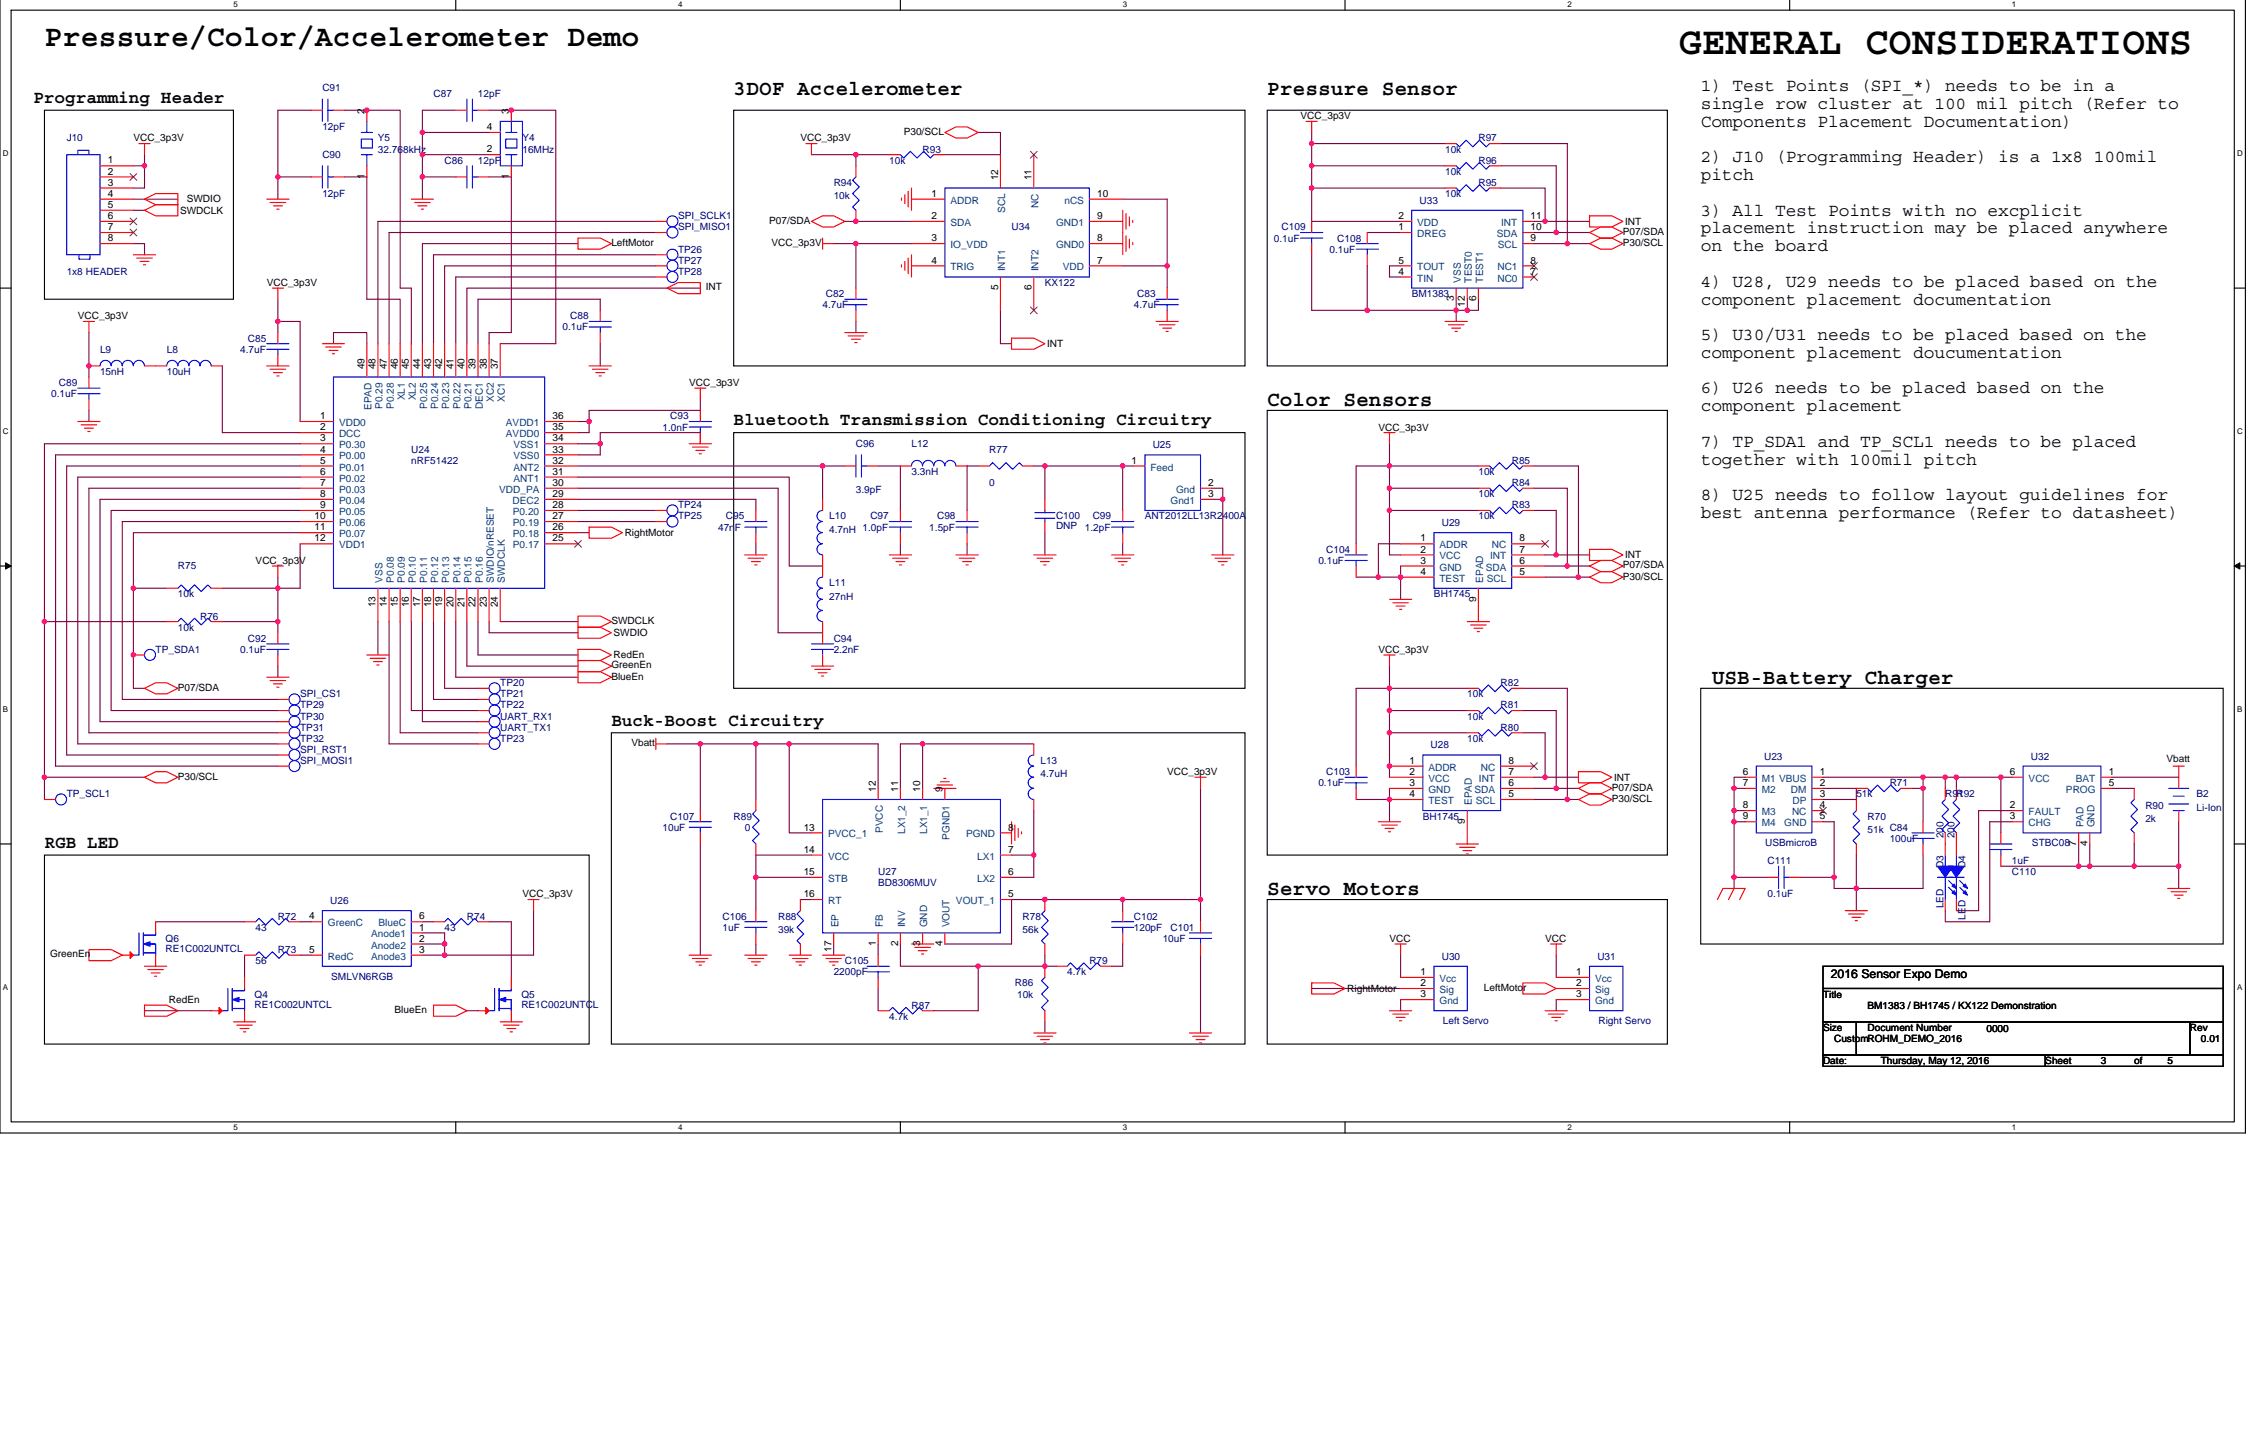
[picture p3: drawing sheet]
<svg xmlns="http://www.w3.org/2000/svg" width="386mm" height="246mm" viewBox="0 0 386 246" stroke-linecap="round" stroke-linejoin="round" font-family="sans-serif">
<defs><g id="words">
<text font-size="6.7" x="287.7" y="9.2">GENERAL CONSIDERATIONS</text>
<text font-size="5.1" x="7.6" y="8">Pressure/Color/Accelerometer Demo</text>
<g font-size="3.6">
<text x="125.7" y="16.2">3DOF Accelerometer</text>
<text x="217.2" y="16.2">Pressure Sensor</text>
<text x="217.2" y="69.5">Color Sensors</text>
<text x="293.4" y="117.2">USB-Battery Charger</text>
<text x="217.2" y="153.4">Servo Motors</text>
</g>
<g font-size="3">
<text x="5.7" y="17.6">Programming Header</text>
<text x="291.5" y="15.6">1) Test Points (SPI_*) needs to be in a</text>
<text x="291.5" y="18.7">single row cluster at 100 mil pitch (Refer to</text>
<text x="291.5" y="21.7">Components Placement Documentation)</text>
<text x="291.5" y="27.8">2) J10 (Programming Header) is a 1x8 100mil</text>
<text x="291.5" y="30.8">pitch</text>
<text x="291.5" y="36.9">3) All Test Points with no excplicit</text>
<text x="291.5" y="40">placement instruction may be placed anywhere</text>
<text x="291.5" y="43">on the board</text>
<text x="291.5" y="49.1">4) U28, U29 needs to be placed based on the</text>
<text x="291.5" y="52.2">component placement documentation</text>
<text x="291.5" y="58.3">5) U30/U31 needs to be placed based on the</text>
<text x="291.5" y="61.3">component placement doucumentation</text>
<text x="291.5" y="67.4">6) U26 needs to be placed based on the</text>
<text x="291.5" y="70.5">component placement</text>
<text x="125.7" y="72.9">Bluetooth Transmission Conditioning Circuitry</text>
<text x="291.5" y="76.6">7) TP_SDA1 and TP_SCL1 needs to be placed</text>
<text x="291.5" y="79.6">together with 100mil pitch</text>
<text x="291.5" y="85.7">8) U25 needs to follow layout guidelines for</text>
<text x="291.5" y="88.8">best antenna performance (Refer to datasheet)</text>
<text x="104.8" y="124.3">Buck-Boost Circuitry</text>
<text x="7.6" y="145.3">RGB LED</text>
</g>
<text font-size="2.1" x="313.8" y="167.6">2016 Sensor Expo Demo</text>
<g font-size="1.7" fill="#000080">
<text x="55.2" y="15.7">C91</text>
<text x="74.3" y="16.6">C87</text>
<text x="81.9" y="16.6">12pF</text>
<text x="55.2" y="22.3">12pF</text>
<text x="11.4" y="24.2">J10</text>
<text x="55.2" y="27.1">C90</text>
<text x="64.8" y="24.2">Y5</text>
<text x="64.8" y="26.1">32.768kHz</text>
<text x="76.2" y="28.1">C86</text>
<text x="81.9" y="28.1">12pF</text>
<text x="89.5" y="24.2">Y4</text>
<text x="89.5" y="26.1">16MHz</text>
<text x="152.4" y="28.1">10k</text>
<text x="158.1" y="26.1">R93</text>
<text x="247.6" y="30">10k</text>
<text x="247.6" y="26.1">10k</text>
<text x="253.4" y="28.1">R96</text>
<text x="253.4" y="24.2">R97</text>
<text x="55.2" y="33.8">12pF</text>
<text x="142.9" y="31.9">R94</text>
<text x="142.9" y="34.2">10k</text>
<text x="243.3" y="34.9">U33</text>
<text x="247.6" y="33.8">10k</text>
<text x="253.4" y="31.9">R95</text>
<text x="116.2" y="37.6">SPI_SCLK1</text>
<text x="116.2" y="39.5">SPI_MISO1</text>
<text x="173.4" y="39.5">U34</text>
<text x="218.3" y="41.4">0.1uF</text>
<text x="219.6" y="39.5">C109</text>
<text x="229.2" y="41.4">C108</text>
<text x="11.4" y="47.1">1x8 HEADER</text>
<text x="116.2" y="45.2">TP27</text>
<text x="116.2" y="43.3">TP26</text>
<text x="116.2" y="47.1">TP28</text>
<text x="227.8" y="43.3">0.1uF</text>
<text x="141" y="52.8">4.7uF</text>
<text x="141.5" y="50.9">C82</text>
<text x="179.1" y="49">KX122</text>
<text x="194.3" y="52.8">4.7uF</text>
<text x="194.9" y="50.9">C83</text>
<text x="241.9" y="50.9">BM1383</text>
<text x="42.5" y="58.5">C85</text>
<text x="96.4" y="56.6">0.1uF</text>
<text x="97.7" y="54.7">C88</text>
<text x="17.1" y="60.4">L9</text>
<text x="17.1" y="64.2">15nH</text>
<text x="28.6" y="60.4">L8</text>
<text x="28.6" y="64.2">10uH</text>
<text x="41.1" y="60.4">4.7uF</text>
<text x="8.8" y="68.1">0.1uF</text>
<text x="10.1" y="66.2">C89</text>
<text x="114.9" y="71.9">C93</text>
<text x="70.5" y="77.6">U24</text>
<text x="113.5" y="73.8">1.0nF</text>
<text x="146.7" y="76.6">C96</text>
<text x="156.2" y="76.6">L12</text>
<text x="169.5" y="77.6">R77</text>
<text x="197.5" y="76.8">U25</text>
<text x="70.5" y="79.5">nRF51422</text>
<text x="156.2" y="81.4">3.3nH</text>
<text x="169.5" y="83.3">0</text>
<text x="253.4" y="81.4">10k</text>
<text x="259.1" y="79.5">R85</text>
<text x="259.1" y="83.3">R84</text>
<text x="116.2" y="89">TP25</text>
<text x="116.2" y="87.1">TP24</text>
<text x="124.4" y="89">C95</text>
<text x="142.1" y="89">L10</text>
<text x="146.7" y="84.4">3.9pF</text>
<text x="149.2" y="89">C97</text>
<text x="160.6" y="89">C98</text>
<text x="181" y="89">C100</text>
<text x="187.3" y="89">C99</text>
<text x="196.2" y="89">ANT2012LL13R2400A</text>
<text x="253.4" y="89">10k</text>
<text x="253.4" y="85.2">10k</text>
<text x="259.1" y="87.1">R83</text>
<text x="123.1" y="90.9">47nF</text>
<text x="142.1" y="91.3">4.7nH 1.0pF</text>
<text x="159.3" y="90.9">1.5pF</text>
<text x="181" y="90.7">DNP</text>
<text x="185.9" y="90.9">1.2pF</text>
<text x="227.3" y="94.7">C104</text>
<text x="247.1" y="90.2">U29</text>
<text x="30.5" y="97.6">R75</text>
<text x="142.1" y="100.4">L11</text>
<text x="225.9" y="96.6">0.1uF</text>
<text x="30.5" y="102.3">10k</text>
<text x="34.3" y="106.2">R76</text>
<text x="142.1" y="102.7">27nH</text>
<text x="245.7" y="102.3">BH1745</text>
<text x="26.7" y="111.9">TP_SDA1</text>
<text x="30.5" y="108.1">10k</text>
<text x="41.1" y="111.9">0.1uF</text>
<text x="42.5" y="110">C92</text>
<text x="142.9" y="110">C94</text>
<text x="142.9" y="111.9">2.2nF</text>
<text x="51.4" y="119.5">SPI_CS1</text>
<text x="85.7" y="117.6">TP20</text>
<text x="85.7" y="119.5">TP21</text>
<text x="251.5" y="119.5">10k</text>
<text x="257.2" y="117.6">R82</text>
<text x="51.4" y="121.4">TP29</text>
<text x="51.4" y="125.2">TP31</text>
<text x="51.4" y="123.3">TP30</text>
<text x="85.7" y="125.2">UART_TX1</text>
<text x="85.7" y="121.4">TP22</text>
<text x="85.7" y="123.3">UART_RX1</text>
<text x="251.5" y="123.3">10k</text>
<text x="257.2" y="121.4">R81</text>
<text x="257.2" y="125.2">R80</text>
<text x="51.4" y="130.9">SPI_MOSI1</text>
<text x="51.4" y="129">SPI_RST1</text>
<text x="51.4" y="127.1">TP32</text>
<text x="85.7" y="127.1">TP23</text>
<text x="178.3" y="130.9">L13</text>
<text x="245.2" y="128.3">U28</text>
<text x="251.5" y="127.1">10k</text>
<text x="302.3" y="130.2">U23</text>
<text x="348" y="130.2">U32</text>
<text x="11.4" y="136.6">TP_SCL1</text>
<text x="178.3" y="133.2">4.7uH</text>
<text x="225.9" y="134.7">0.1uF</text>
<text x="227.3" y="132.8">C103</text>
<text x="318.1" y="136.6">51k</text>
<text x="323.8" y="134.7">R71</text>
<text x="333.4" y="136.6">R91</text>
<text x="335.3" y="136.6">R92</text>
<text x="376.4" y="136.6">B2</text>
<text x="113.5" y="142.4">10uF</text>
<text x="114.9" y="140.4">C107</text>
<text x="125.7" y="140.4">R89</text>
<text x="127.6" y="142.4">0</text>
<text x="243.8" y="140.4">BH1745</text>
<text x="320" y="140.4">R70</text>
<text x="320" y="142.7">51k C84</text>
<text x="333.1" y="143.7" transform="rotate(-90 333.1 143.7)">200</text>
<text x="335" y="143.7" transform="rotate(-90 335 143.7)">200</text>
<text x="367.7" y="138.5">R90</text>
<text x="367.7" y="140.8">2k</text>
<text x="376.4" y="138.9">Li-Ion</text>
<text x="150.5" y="150">U27</text>
<text x="302.5" y="145">USBmicroB</text>
<text x="302.9" y="148.1">C111</text>
<text x="323.8" y="144.3">100uF</text>
<text x="333.1" y="148.8" transform="rotate(-90 333.1 148.8)">D3</text>
<text x="336.9" y="148.8" transform="rotate(-90 336.9 148.8)">D4</text>
<text x="344.8" y="150">C110</text>
<text x="344.8" y="148.1">1uF</text>
<text x="348.2" y="145">STBC08</text>
<text x="56.6" y="154.9">U26</text>
<text x="150.5" y="151.9">BD8306MUV</text>
<text x="302.9" y="153.8">0.1uF</text>
<text x="333.1" y="155.7" transform="rotate(-90 333.1 155.7)">LED</text>
<text x="28.4" y="161.4">Q6</text>
<text x="43.8" y="159.5">43</text>
<text x="47.6" y="157.6">R72</text>
<text x="76.2" y="159.5">43</text>
<text x="80" y="157.6">R74</text>
<text x="123.8" y="157.6">C106</text>
<text x="123.8" y="159.5">1uF</text>
<text x="133.3" y="157.6">R88</text>
<text x="133.3" y="159.9">39k</text>
<text x="175.3" y="157.6">R78</text>
<text x="175.3" y="159.9">56k</text>
<text x="194.3" y="157.6">C102</text>
<text x="194.3" y="159.5">120pF</text>
<text x="199.3" y="161.4">10uF</text>
<text x="200.6" y="159.5">C101</text>
<text x="336.9" y="157.6" transform="rotate(-90 336.9 157.6)">LED</text>
<text x="28.4" y="163.1">RE1C002UNTCL</text>
<text x="43.8" y="165.2">56</text>
<text x="47.6" y="163.3">R73</text>
<text x="56.8" y="167.9">SMLVN6RGB</text>
<text x="142.9" y="167.1">2200pF</text>
<text x="144.8" y="165.2">C105</text>
<text x="182.9" y="167.1">4.7k</text>
<text x="186.7" y="165.2">R79</text>
<text x="247.1" y="164.5">U30</text>
<text x="273.7" y="164.5">U31</text>
<text x="43.6" y="170.9">Q4</text>
<text x="43.6" y="172.6">RE1C002UNTCL</text>
<text x="89.3" y="170.9">Q5</text>
<text x="89.3" y="172.6">RE1C002UNTCL</text>
<text x="156.2" y="172.8">R87</text>
<text x="173.9" y="169">R86</text>
<text x="174.3" y="170.9">10k</text>
<text x="152.4" y="174.7">4.7k</text>
<text x="247.3" y="175.5">Left Servo</text>
<text x="273.9" y="175.5">Right Servo</text>
</g>
<g font-size="1.7">
<text x="62.5" y="19.5" transform="rotate(-90 62.5 19.5)">2</text>
<text x="83.4" y="22.3">4</text>
<text x="87.2" y="19.5" transform="rotate(-90 87.2 19.5)">3</text>
<text x="154.9" y="23.1">P30/SCL</text>
<text x="222.9" y="20.4">VCC_3p3V</text>
<text x="18.5" y="28">1</text>
<text x="18.5" y="29.9">2</text>
<text x="22.9" y="24.2">VCC_3p3V</text>
<text x="83.4" y="26.1">2</text>
<text x="137.2" y="24.2">VCC_3p3V</text>
<text x="18.5" y="31.8">3</text>
<text x="18.5" y="33.7">4</text>
<text x="18.5" y="35.6">5</text>
<text x="32" y="34.5">SWDIO</text>
<text x="62.5" y="30.7" transform="rotate(-90 62.5 30.7)">1</text>
<text x="87.2" y="30.7" transform="rotate(-90 87.2 30.7)">1</text>
<text x="159.6" y="33.7">1</text>
<text x="171" y="30.9" transform="rotate(-90 171 30.9)">12</text>
<text x="176.8" y="30.9" transform="rotate(-90 176.8 30.9)">11</text>
<text x="188" y="33.7">10</text>
<text x="18.5" y="37.5">6</text>
<text x="18.5" y="39.4">7</text>
<text x="18.5" y="41.3">8</text>
<text x="30.9" y="36.6">SWDCLK</text>
<text x="131.8" y="38.3">P07/SDA</text>
<text x="159.6" y="37.5">2</text>
<text x="159.6" y="41.3">3</text>
<text x="188" y="41.3">8</text>
<text x="188" y="37.5">9</text>
<text x="239.6" y="37.5">2</text>
<text x="239.6" y="39.4">1</text>
<text x="262.3" y="41.3">9</text>
<text x="262.3" y="37.5">11</text>
<text x="262.3" y="39.4">10</text>
<text x="278.1" y="40.2">P07/SDA</text>
<text x="278.5" y="38.5">INT</text>
<text x="104.8" y="42.2">LeftMotor</text>
<text x="132.2" y="42.2">VCC_3p3V</text>
<text x="159.6" y="45.2">4</text>
<text x="188" y="45.2">7</text>
<text x="239.6" y="47.1">4</text>
<text x="239.6" y="45.2">5</text>
<text x="262.3" y="47.1">7</text>
<text x="262.3" y="45.2">8</text>
<text x="278.1" y="42.2">P30/SCL</text>
<text x="45.7" y="49">VCC_3p3V</text>
<text x="121" y="49.8">INT</text>
<text x="171" y="49.7" transform="rotate(-90 171 49.7)">5</text>
<text x="176.8" y="49.7" transform="rotate(-90 176.8 49.7)">6</text>
<text x="249.2" y="51.7" transform="rotate(-90 249.2 51.7)">3</text>
<text x="251.1" y="52.6" transform="rotate(-90 251.1 52.6)">12</text>
<text x="253" y="51.7" transform="rotate(-90 253 51.7)">6</text>
<text x="13.3" y="54.7">VCC_3p3V</text>
<text x="179.5" y="59.5">INT</text>
<text x="62.5" y="63.3" transform="rotate(-90 62.5 63.3)">49</text>
<text x="64.4" y="63.3" transform="rotate(-90 64.4 63.3)">48</text>
<text x="66.3" y="63.3" transform="rotate(-90 66.3 63.3)">47</text>
<text x="68.2" y="63.3" transform="rotate(-90 68.2 63.3)">46</text>
<text x="70.1" y="63.3" transform="rotate(-90 70.1 63.3)">45</text>
<text x="72" y="63.3" transform="rotate(-90 72 63.3)">44</text>
<text x="73.9" y="63.3" transform="rotate(-90 73.9 63.3)">43</text>
<text x="75.8" y="63.3" transform="rotate(-90 75.8 63.3)">42</text>
<text x="77.7" y="63.3" transform="rotate(-90 77.7 63.3)">41</text>
<text x="79.6" y="63.3" transform="rotate(-90 79.6 63.3)">40</text>
<text x="81.5" y="63.3" transform="rotate(-90 81.5 63.3)">39</text>
<text x="83.4" y="63.3" transform="rotate(-90 83.4 63.3)">38</text>
<text x="85.3" y="63.3" transform="rotate(-90 85.3 63.3)">37</text>
<text x="54.9" y="71.8">1</text>
<text x="94.7" y="71.8">36</text>
<text x="118.1" y="66.2">VCC_3p3V</text>
<text x="54.9" y="73.7">2</text>
<text x="54.9" y="75.6">3</text>
<text x="54.9" y="77.5">4</text>
<text x="94.7" y="73.7">35</text>
<text x="94.7" y="77.5">33</text>
<text x="94.7" y="75.6">34</text>
<text x="236.2" y="73.8">VCC_3p3V</text>
<text x="54.9" y="79.4">5</text>
<text x="54.9" y="81.4">6</text>
<text x="54.9" y="83.3">7</text>
<text x="94.7" y="81.4">31</text>
<text x="94.7" y="79.4">32</text>
<text x="94.7" y="83.3">30</text>
<text x="193.9" y="79.4">1</text>
<text x="207.1" y="83.3">2</text>
<text x="53.9" y="89">10</text>
<text x="54.9" y="85.2">8</text>
<text x="54.9" y="87.1">9</text>
<text x="94.7" y="89">27</text>
<text x="94.7" y="87.1">28</text>
<text x="94.7" y="85.2">29</text>
<text x="207.1" y="85.2">3</text>
<text x="53.9" y="90.9">11</text>
<text x="53.9" y="92.8">12</text>
<text x="94.7" y="92.8">25</text>
<text x="94.7" y="90.9">26</text>
<text x="107.1" y="91.9">RightMotor</text>
<text x="243.5" y="92.8">1</text>
<text x="243.5" y="94.7">2</text>
<text x="260.4" y="94.7">7</text>
<text x="260.4" y="92.8">8</text>
<text x="278.5" y="95.7">INT</text>
<text x="43.8" y="96.6">VCC_3p3V</text>
<text x="243.5" y="96.6">3</text>
<text x="243.5" y="98.5">4</text>
<text x="260.4" y="98.5">5</text>
<text x="260.4" y="96.6">6</text>
<text x="278.1" y="97.4">P07/SDA</text>
<text x="278.1" y="99.3">P30/SCL</text>
<text x="64.4" y="104" transform="rotate(-90 64.4 104)">13</text>
<text x="66.3" y="104" transform="rotate(-90 66.3 104)">14</text>
<text x="68.2" y="104" transform="rotate(-90 68.2 104)">15</text>
<text x="70.1" y="104" transform="rotate(-90 70.1 104)">16</text>
<text x="72" y="104" transform="rotate(-90 72 104)">17</text>
<text x="73.9" y="104" transform="rotate(-90 73.9 104)">18</text>
<text x="75.8" y="104" transform="rotate(-90 75.8 104)">19</text>
<text x="77.7" y="104" transform="rotate(-90 77.7 104)">20</text>
<text x="79.6" y="104" transform="rotate(-90 79.6 104)">21</text>
<text x="81.5" y="104" transform="rotate(-90 81.5 104)">22</text>
<text x="83.4" y="104" transform="rotate(-90 83.4 104)">23</text>
<text x="85.3" y="104" transform="rotate(-90 85.3 104)">24</text>
<text x="104.8" y="106.9">SWDCLK</text>
<text x="253" y="103.1" transform="rotate(-90 253 103.1)">9</text>
<text x="105.2" y="112.8">RedEn</text>
<text x="105.2" y="109">SWDIO</text>
<text x="236.2" y="111.9">VCC_3p3V</text>
<text x="30.5" y="118.4">P07/SDA</text>
<text x="104.8" y="116.4">BlueEn</text>
<text x="104.8" y="114.5">GreenEn</text>
<text x="108.2" y="127.9">Vbatt</text>
<text x="241.6" y="130.9">1</text>
<text x="258.5" y="130.9">8</text>
<text x="371.3" y="130.5">Vbatt</text>
<text x="30.5" y="133.6">P30/SCL</text>
<text x="150.1" y="135.7" transform="rotate(-90 150.1 135.7)">12</text>
<text x="153.9" y="135.7" transform="rotate(-90 153.9 135.7)">11</text>
<text x="157.7" y="135.7" transform="rotate(-90 157.7 135.7)">10</text>
<text x="161.5" y="135.7" transform="rotate(-90 161.5 135.7)">9</text>
<text x="200" y="132.8">VCC_3p3V</text>
<text x="241.6" y="132.8">2</text>
<text x="241.6" y="134.7">3</text>
<text x="241.6" y="136.6">4</text>
<text x="258.5" y="136.6">5</text>
<text x="258.5" y="132.8">7</text>
<text x="258.5" y="134.7">6</text>
<text x="276.2" y="135.5">P07/SDA</text>
<text x="276.2" y="137.4">P30/SCL</text>
<text x="276.6" y="133.8">INT</text>
<text x="298.7" y="132.8">6</text>
<text x="298.7" y="134.7">7</text>
<text x="311.8" y="132.8">1</text>
<text x="311.8" y="134.7">2</text>
<text x="311.8" y="136.6">3</text>
<text x="344.4" y="132.8">6</text>
<text x="361.4" y="134.7">5</text>
<text x="361.4" y="132.8">1</text>
<text x="137.7" y="142.3">13</text>
<text x="172.8" y="142.3">8</text>
<text x="251.1" y="141.2" transform="rotate(-90 251.1 141.2)">9</text>
<text x="298.7" y="138.5">8</text>
<text x="298.7" y="140.4">9</text>
<text x="311.8" y="138.5">4</text>
<text x="311.8" y="140.4">5</text>
<text x="344.4" y="138.5">2</text>
<text x="344.4" y="140.4">3</text>
<text x="137.7" y="146.1">14</text>
<text x="137.7" y="149.9">15</text>
<text x="172.8" y="149.9">6</text>
<text x="172.8" y="146.1">7</text>
<text x="355.8" y="145" transform="rotate(-90 355.8 145)">7</text>
<text x="357.7" y="145" transform="rotate(-90 357.7 145)">4</text>
<text x="89.5" y="153.8">VCC_3p3V</text>
<text x="137.7" y="153.7">16</text>
<text x="172.8" y="153.7">5</text>
<text x="53" y="157.6">4</text>
<text x="71.8" y="157.6">6</text>
<text x="71.8" y="161.4">2</text>
<text x="71.8" y="159.5">1</text>
<text x="238.1" y="161.4">VCC</text>
<text x="264.8" y="161.4">VCC</text>
<text x="8.6" y="164.1">GreenEn</text>
<text x="53" y="163.3">5</text>
<text x="71.8" y="163.3">3</text>
<text x="142.5" y="163.1" transform="rotate(-90 142.5 163.1)">17</text>
<text x="150.1" y="162.1" transform="rotate(-90 150.1 162.1)">1</text>
<text x="153.9" y="162.1" transform="rotate(-90 153.9 162.1)">2</text>
<text x="157.7" y="162.1" transform="rotate(-90 157.7 162.1)">3</text>
<text x="161.5" y="162.1" transform="rotate(-90 161.5 162.1)">4</text>
<text x="243.5" y="167.1">1</text>
<text x="270.1" y="167.1">1</text>
<text x="29" y="171.9">RedEn</text>
<text x="67.6" y="173.6">BlueEn</text>
<text x="230.9" y="170">RightMotor</text>
<text x="243.5" y="169">2</text>
<text x="243.5" y="170.9">3</text>
<text x="254.3" y="169.8">LeftMotor</text>
<text x="270.1" y="169">2</text>
<text x="270.1" y="170.9">3</text>
<text x="312.4" y="170.9">Title</text>
<text x="320" y="172.8">BM1383 / BH1745 / KX122 Demonstration</text>
<text x="312.4" y="176.6">Size</text>
<text x="314.3" y="178.5">CustomROHM_DEMO_2016</text>
<text x="320" y="176.6">Document Number</text>
<text x="340.4" y="176.8">0000</text>
<text x="375.3" y="176.6">Rev</text>
<text x="377.2" y="178.5">0.01</text>
<text x="312.4" y="182.4">Date:</text>
<text x="322.3" y="182.4">Thursday, May 12, 2016</text>
<text x="350.5" y="182.4">Sheet</text>
<text x="360" y="182.4">3</text>
<text x="365.8" y="182.4">of</text>
<text x="371.5" y="182.4">5</text>
</g>
<g font-size="1.7" fill="#004080">
<text x="162.9" y="34.9">ADDR</text>
<text x="178" y="35.7" transform="rotate(-90 178 35.7)">NC</text>
<text x="182.4" y="34.9">nCS</text>
<text x="162.9" y="38.7">SDA</text>
<text x="172.3" y="36.5" transform="rotate(-90 172.3 36.5)">SCL</text>
<text x="181" y="38.7">GND1</text>
<text x="242.9" y="38.7">VDD</text>
<text x="242.9" y="40.6">DREG</text>
<text x="256.5" y="40.6">SDA</text>
<text x="257.3" y="38.7">INT</text>
<text x="162.9" y="42.5">IO_VDD</text>
<text x="162.9" y="46.3">TRIG</text>
<text x="172.3" y="46.5" transform="rotate(-90 172.3 46.5)">INT1</text>
<text x="178" y="46.5" transform="rotate(-90 178 46.5)">INT2</text>
<text x="181" y="42.5">GND0</text>
<text x="182.1" y="46.3">VDD</text>
<text x="242.9" y="46.3">TOUT</text>
<text x="256.6" y="46.3">NC1</text>
<text x="256.7" y="42.5">SCL</text>
<text x="242.9" y="48.2">TIN</text>
<text x="250.4" y="48.4" transform="rotate(-90 250.4 48.4)">VSS</text>
<text x="252.3" y="48.4" transform="rotate(-90 252.3 48.4)">TEST0</text>
<text x="254.2" y="48.4" transform="rotate(-90 254.2 48.4)">TEST1</text>
<text x="256.6" y="48.2">NC0</text>
<text x="63.7" y="70.2" transform="rotate(-90 63.7 70.2)">EPAD</text>
<text x="65.6" y="70" transform="rotate(-90 65.6 70)">P0.29</text>
<text x="67.5" y="70" transform="rotate(-90 67.5 70)">P0.28</text>
<text x="69.4" y="68.6" transform="rotate(-90 69.4 68.6)">XL1</text>
<text x="71.3" y="68.6" transform="rotate(-90 71.3 68.6)">XL2</text>
<text x="73.2" y="70" transform="rotate(-90 73.2 70)">P0.25</text>
<text x="75.1" y="70" transform="rotate(-90 75.1 70)">P0.24</text>
<text x="77" y="70" transform="rotate(-90 77 70)">P0.23</text>
<text x="78.9" y="70" transform="rotate(-90 78.9 70)">P0.22</text>
<text x="80.8" y="70" transform="rotate(-90 80.8 70)">P0.21</text>
<text x="82.7" y="70.2" transform="rotate(-90 82.7 70.2)">DEC1</text>
<text x="84.6" y="68.9" transform="rotate(-90 84.6 68.9)">XC2</text>
<text x="86.5" y="68.9" transform="rotate(-90 86.5 68.9)">XC1</text>
<text x="58.1" y="73">VDD0</text>
<text x="58.1" y="74.9">DCC</text>
<text x="58.1" y="76.8">P0.30</text>
<text x="86.7" y="74.9">AVDD0</text>
<text x="86.7" y="73">AVDD1</text>
<text x="88" y="76.8">VSS1</text>
<text x="58.1" y="78.7">P0.00</text>
<text x="58.1" y="80.6">P0.01</text>
<text x="58.1" y="82.5">P0.02</text>
<text x="88" y="82.5">ANT1</text>
<text x="88" y="80.6">ANT2</text>
<text x="88" y="78.7">VSS0</text>
<text x="197.2" y="80.6">Feed</text>
<text x="58.1" y="84.4">P0.03</text>
<text x="58.1" y="86.3">P0.04</text>
<text x="58.1" y="88.3">P0.05</text>
<text x="85.6" y="84.4">VDD_PA</text>
<text x="87.8" y="86.3">DEC2</text>
<text x="87.9" y="88.3">P0.20</text>
<text x="200.6" y="86.3">Gnd1</text>
<text x="201.5" y="84.4">Gnd</text>
<text x="58.1" y="90.2">P0.06</text>
<text x="58.1" y="92.1">P0.07</text>
<text x="58.1" y="94">VDD1</text>
<text x="87.9" y="94">P0.17</text>
<text x="87.9" y="92.1">P0.18</text>
<text x="87.9" y="90.2">P0.19</text>
<text x="246.7" y="94">ADDR</text>
<text x="246.7" y="95.9">VCC</text>
<text x="255.4" y="95.9">INT</text>
<text x="255.7" y="94">NC</text>
<text x="65.6" y="99.9" transform="rotate(-90 65.6 99.9)">VSS</text>
<text x="67.5" y="99.9" transform="rotate(-90 67.5 99.9)">P0.08</text>
<text x="69.4" y="99.9" transform="rotate(-90 69.4 99.9)">P0.09</text>
<text x="71.3" y="99.9" transform="rotate(-90 71.3 99.9)">P0.10</text>
<text x="73.2" y="99.9" transform="rotate(-90 73.2 99.9)">P0.11</text>
<text x="75.1" y="99.9" transform="rotate(-90 75.1 99.9)">P0.12</text>
<text x="77" y="99.9" transform="rotate(-90 77 99.9)">P0.13</text>
<text x="78.9" y="99.9" transform="rotate(-90 78.9 99.9)">P0.14</text>
<text x="80.8" y="99.9" transform="rotate(-90 80.8 99.9)">P0.15</text>
<text x="82.7" y="99.9" transform="rotate(-90 82.7 99.9)">P0.16</text>
<text x="84.6" y="99.9" transform="rotate(-90 84.6 99.9)">SWDIO/nRESET</text>
<text x="86.5" y="99.9" transform="rotate(-90 86.5 99.9)">SWDCLK</text>
<text x="246.7" y="97.8">GND</text>
<text x="246.7" y="99.7">TEST</text>
<text x="254.2" y="99.9" transform="rotate(-90 254.2 99.9)">EPAD</text>
<text x="254.6" y="97.8">SDA</text>
<text x="254.8" y="99.7">SCL</text>
<text x="244.8" y="132.1">ADDR</text>
<text x="244.8" y="134">VCC</text>
<text x="244.8" y="135.9">GND</text>
<text x="244.8" y="137.8">TEST</text>
<text x="252.3" y="138" transform="rotate(-90 252.3 138)">EPAD</text>
<text x="252.7" y="135.9">SDA</text>
<text x="252.9" y="137.8">SCL</text>
<text x="253.4" y="134">INT</text>
<text x="253.8" y="132.1">NC</text>
<text x="301.9" y="134">M1 VBUS</text>
<text x="301.9" y="135.9">M2</text>
<text x="306.9" y="135.9">DM</text>
<text x="307.2" y="137.8">DP</text>
<text x="347.7" y="134">VCC</text>
<text x="354.1" y="135.9">PROG</text>
<text x="355.7" y="134">BAT</text>
<text x="141.9" y="143.5">PVCC_1</text>
<text x="151.3" y="142.7" transform="rotate(-90 151.3 142.7)">PVCC</text>
<text x="155.1" y="142.9" transform="rotate(-90 155.1 142.9)">LX1_2</text>
<text x="158.9" y="142.9" transform="rotate(-90 158.9 142.9)">LX1_1</text>
<text x="162.7" y="143.9" transform="rotate(-90 162.7 143.9)">PGND1</text>
<text x="165.6" y="143.5">PGND</text>
<text x="301.9" y="139.7">M3</text>
<text x="301.9" y="141.6">M4</text>
<text x="305.8" y="141.6">GND</text>
<text x="307.1" y="139.7">NC</text>
<text x="347.7" y="139.7">FAULT</text>
<text x="347.7" y="141.6">CHG</text>
<text x="357" y="141.8" transform="rotate(-90 357 141.8)">PAD</text>
<text x="358.9" y="141.8" transform="rotate(-90 358.9 141.8)">GND</text>
<text x="141.9" y="147.3">VCC</text>
<text x="167.4" y="147.3">LX1</text>
<text x="141.9" y="151.1">STB</text>
<text x="141.9" y="154.9">RT</text>
<text x="163.8" y="154.9">VOUT_1</text>
<text x="167.4" y="151.1">LX2</text>
<text x="56.2" y="158.7">GreenC</text>
<text x="63.6" y="160.6">Anode1</text>
<text x="64.9" y="158.7">BlueC</text>
<text x="143.7" y="158.9" transform="rotate(-90 143.7 158.9)">EP</text>
<text x="151.3" y="158.9" transform="rotate(-90 151.3 158.9)">FB</text>
<text x="155.1" y="158.9" transform="rotate(-90 155.1 158.9)">INV</text>
<text x="158.9" y="158.9" transform="rotate(-90 158.9 158.9)">GND</text>
<text x="162.7" y="158.9" transform="rotate(-90 162.7 158.9)">VOUT</text>
<text x="56.2" y="164.5">RedC</text>
<text x="63.6" y="164.5">Anode3</text>
<text x="63.6" y="162.5">Anode2</text>
<text x="246.7" y="168.3">Vcc</text>
<text x="246.7" y="170.2">Sig</text>
<text x="246.7" y="172.1">Gnd</text>
<text x="273.4" y="168.3">Vcc</text>
<text x="273.4" y="170.2">Sig</text>
<text x="273.4" y="172.1">Gnd</text>
</g>
<g font-size="1.4">
<text x="40" y="1.3">5</text>
<text x="116.2" y="1.3">4</text>
<text x="192.4" y="1.3">3</text>
<text x="268.6" y="1.3">2</text>
<text x="344.8" y="1.3">1</text>
<text x=".5" y="26.8">D</text>
<text x="383.4" y="26.8">D</text>
<text x=".5" y="74.4">C</text>
<text x="383.4" y="74.4">C</text>
<text x=".5" y="122">B</text>
<text x="383.4" y="122">B</text>
<text x=".5" y="169.7">A</text>
<text x="383.4" y="169.7">A</text>
<text x="40" y="193.7">5</text>
<text x="116.2" y="193.7">4</text>
<text x="192.4" y="193.7">3</text>
<text x="268.6" y="193.7">2</text>
<text x="344.8" y="193.7">1</text>
</g>
</g></defs>
<path d="M0 0v194.1h384.8v-194.1M1.9 1.7h381v190.5h-381z" fill="none" stroke="#000" stroke-width=".19"/>
<g fill="#fff">
<path d="M40 0h.8v1.6h-.8z"/>
<path d="M40 192.4h.8v1.6h-.8z"/>
</g>
<path d="M78.1 0v1.7M78.1 192.2v1.9" fill="none" stroke="#000" stroke-width=".19"/>
<g fill="#fff">
<path d="M116.2 0h.8v1.6h-.8z"/>
<path d="M116.2 192.4h.8v1.6h-.8z"/>
</g>
<path d="M154.3 0v1.7M154.3 192.2v1.9" fill="none" stroke="#000" stroke-width=".19"/>
<g fill="#fff">
<path d="M192.4 0h.8v1.6h-.8z"/>
<path d="M192.4 192.4h.8v1.6h-.8z"/>
</g>
<path d="M230.5 0v1.7M230.5 192.2v1.9" fill="none" stroke="#000" stroke-width=".19"/>
<g fill="#fff">
<path d="M268.6 0h.8v1.6h-.8z"/>
<path d="M268.6 192.4h.8v1.6h-.8z"/>
</g>
<path d="M306.7 0v1.7M306.7 192.2v1.9" fill="none" stroke="#000" stroke-width=".19"/>
<g fill="#fff">
<path d="M344.8 0h.8v1.6h-.8z"/>
<path d="M344.8 192.4h.8v1.6h-.8z"/>
<path d="M.5 25.6h1v1.5h-1z"/>
<path d="M383.4 25.6h1v1.5h-1z"/>
<path d="M.5 73.2h1v1.5h-1z"/>
<path d="M383.4 73.2h1v1.5h-1z"/>
</g>
<path d="M0 49.4h1.9M382.9 49.4h1.9" fill="none" stroke="#000" stroke-width=".19"/>
<g fill="#fff">
<path d="M.5 120.8h.9v1.5h-.9z"/>
<path d="M383.4 120.8h.9v1.5h-.9z"/>
</g>
<path d="M0 97h1.9M382.9 97h1.9" fill="none" stroke="#000" stroke-width=".19"/>
<path d="M1 96.4l.9 .6-.9 .5zM382.9 97l1-.6v1.1z" fill="#000" stroke="#000" stroke-width=".17"/>
<g fill="#fff">
<path d="M.5 168.4h.9v1.6h-.9z"/>
<path d="M383.4 168.4h.9v1.6h-.9z"/>
</g>
<g fill="none" stroke="#000" stroke-width=".19">
<path d="M7.6 18.9h32.4v32.4h-32.4zM125.7 18.9h87.7v43.8h-87.7zM217.2 18.9h68.6v43.8h-68.6zM125.7 74.1h87.7v43.8h-87.7zM217.2 70.3h68.6v76.2h-68.6zM291.5 117.9h89.5v43.9h-89.5zM104.8 125.6h108.6v53.3h-108.6zM0 144.6h1.9M7.6 146.5h93.4v32.4h-93.4zM217.2 154.1h68.6v24.8h-68.6zM382.9 144.6h1.9M312.4 165.6h68.6v3.8h-68.6z"/>
<path d="M312.4 169.4h68.6v5.7h-68.6zM312.4 175.1h5.7v5.7h-5.7zM318.1 175.1h57.2v5.7h-57.2zM375.3 175.1h5.7v5.7h-5.7zM312.4 180.8h38.1v1.9h-38.1zM350.5 180.8h30.5v1.9h-30.5z"/>
</g>
<g fill="none" stroke="#800040" stroke-width=".19">
<path d="M53.3 18.9h-5.7v11.4M59.1 18.9h9.5v30.5h1.9v9.5M78.1 18.9h-5.7v3.8M83.8 18.9h11.4v40h-9.5M22.9 34.1h7.6M22.9 28.4h1.9M22.9 36h1.9M24.8 26.5v1.9M24.8 28.4v3.8h-1.9M47.6 30.3h5.7M47.6 30.3v3.8M59.1 30.3h3.8v21h5.7v7.6"/>
<path d="M72.4 30.3h5.7M72.4 30.3v3.8M83.8 22.7h-11.4v3.8M83.8 30.3h3.8v26.7h-3.8v1.9M83.8 26.5h-11.4v3.8M112.4 39.8h-45.7v19.1M112.4 37.9h-47.6v21M139.1 26.5h7.6M144.8 37.9h11.4M146.7 26.5v1.9M146.7 26.5h5.7M167.6 22.7h3.9v3.8h-9.6"/>
<path d="M192.4 34.1h7.6v11.5M224.8 24.6h22.8M224.8 28.4h22.8M224.8 32.2h22.8M224.8 24.6v3.8M224.8 28.4v3.8M224.8 32.2v5.7h15.2M224.8 22.7v1.9M234.3 39.8h5.7M257.2 32.2h7.6v5.7M257.2 28.4h9.5v11.4M257.2 24.6h11.4v17.1"/>
<path d="M262.9 37.9h1.9M262.9 39.8h3.8M264.8 37.9h7.6M266.7 39.8h5.7M15.2 57v7.6M22.9 41.7h1.9v2M47.6 55.1v1.9M47.6 51.3v3.8M47.6 55.1h3.8v17.1M57.2 58.9v-1.9h5.7v1.9M99.1 41.7h-26.7v17.2M102.9 53.2v-1.9h-21v7.6"/>
<path d="M102.9 58.9v3.8M112.4 47.5h-34.3v11.4M112.4 45.6h-36.2v13.3M112.4 43.7h-38.1v15.2M120 49.4h-40v9.5M142.9 41.7h3.8M146.7 41.7h9.5M146.7 41.7v7.7M146.7 55.1v1.9M171.5 53.2v5.7h1.9M192.4 45.6h7.6v3.8M224.8 43.7v9.5h9.5"/>
<path d="M234.3 45.6v7.6M234.3 53.2h15.3M240 45.6h-1.9v1.9h1.9M249.6 53.2v1.9M249.6 51.3v1.9M249.6 53.2h1.9M251.5 51.3v1.9M253.4 51.3v1.9h-1.9M262.9 41.7h5.7M268.6 41.7h3.8M15.2 70.3v1.9M38.1 62.7v11.4h13.3"/>
<path d="M51.4 76h-43.8v30.5h21M51.4 79.8h-40v49.6h36.2M51.4 77.9h-41.9v53.4h38.1M99.1 72.2h1.9M99.1 76h3.8M99.1 79.8h41.9M101 72.2v1.9h-1.9M102.9 76v-1.9h17.1v1.9M102.9 76v1.9h-3.8M120 68.4v1.9h-19v1.9M141 79.8h3.8M141 79.8v5.8"/>
<path d="M150.5 79.8h3.8v7.7M167.6 79.8h-1.9v7.7M177.2 79.8h1.9M179.1 79.8v5.8M179.1 79.8h13.3M192.4 79.8v7.7M192.4 79.8h1.9M238.1 79.8h15.3M238.1 76v3.8M238.1 79.8v3.9M238.1 79.8h-5.7v13.4M262.9 79.8h7.6v19.1"/>
<path d="M47.6 98.9v1.9M51.4 93.2v7.6h-3.8M51.4 91.3h-28.5v9.5h5.7M51.4 89.4h-30.4v30.5h26.6M51.4 87.5h-32.4v34.3h28.6M51.4 85.6h-34.3v38.1h30.5M51.4 83.7h-36.2v41.9h32.4M51.4 81.8h-38.1v45.7h34.3M99.1 87.5h13.3M99.1 89.4h13.3M99.1 81.8h36.2v15.2h5.7M99.1 83.7h34.3v24.7h7.6"/>
<path d="M99.1 85.6h30.4v1.9M99.1 91.3h1.9M129.5 93.2v1.9M154.3 93.2v1.9M165.7 93.2v1.9M179.1 91.3v3.8M192.4 93.2v1.9M207.6 85.6h1.9M207.6 83.7h1.9v1.9M209.5 85.6v9.5M232.4 98.9h3.8M236.2 98.9h3.8"/>
<path d="M238.1 87.5v7.6h1.9M238.1 83.7v3.8M238.1 83.7h15.3M238.1 87.5h15.3M240 97v5.7M240 93.2h-3.8v5.7M262.9 87.5h3.8v7.6M262.9 83.7h5.7v13.3M264.8 98.9h5.7M264.8 95.1h1.9M264.8 97h3.8M266.7 95.1h5.7"/>
<path d="M268.6 97h3.8M270.5 98.9h1.9M7.6 106.5v26.7M22.9 100.8v17.1h1.9M38.1 100.8h9.5M38.1 106.5h9.5M47.6 114.1v1.9M47.6 106.5v1.9M47.6 100.8v5.7M64.8 106.5v5.7M66.7 106.5v21h15.2M68.6 106.5v19.1h13.3"/>
<path d="M70.5 106.5v15.3h11.4M72.4 106.5v17.2h9.5M74.3 106.5v13.4h7.6M76.2 106.5v11.4h5.7M78.1 106.5v9.5h21M80 106.5v7.6h19.1M81.9 106.5v5.7h17.2M83.8 106.5v1.9h15.3M85.7 106.5h13.4M238.1 117.9h13.4M238.1 114.1v3.8M238.1 117.9v3.9"/>
<path d="M238.1 117.9h-5.7v13.4M261 117.9h7.6v19.1M7.6 133.2h17.2M7.6 133.2v3.8M114.3 127.5h5.7M120 127.5v11.4M120 127.5h9.5M129.5 127.5h5.8M129.5 127.5v9.5M135.3 127.5h15.2v7.6M135.3 127.5v15.2h3.8M158.1 127.5v7.6"/>
<path d="M158.1 127.5h-3.8v7.6M158.1 127.5h19.1M177.2 138.9v7.6M205.7 135.1v19M232.4 137h5.7M238.1 121.8h13.4M238.1 125.6h13.4M238.1 125.6v7.6M238.1 135.1v1.9M238.1 137v3.8M238.1 121.8v3.8M261 125.6h3.8v7.6"/>
<path d="M261 121.8h5.7v13.3M262.9 133.2h1.9M262.9 135.1h3.8M262.9 137h5.7M264.8 133.2h5.7M266.7 135.1h3.8M268.6 137h1.9M299.1 138.9h-1.9v1.9M299.1 133.2h-1.9v1.9M299.1 135.1h-1.9v3.8M312.4 135.1h5.7v1.9h-5.7M312.4 133.2h17.2"/>
<path d="M327.7 135.1h1.9M329.6 135.1v5.7M333.4 133.2v1.9M333.4 133.2h-3.8v1.9M333.4 133.2h1.9M335.3 133.2h7.6M335.3 133.2v1.9M342.9 133.2v9.5M342.9 133.2h1.9M344.8 138.9h-5.7v17.1h-3.8M361.9 135.1h3.9M362 133.2h11.4"/>
<path d="M26.7 158h15.2M51.4 158h1.9M72.4 158h1.9M72.4 159.9h3.8v1.9M83.8 158h3.8v9.5M91.4 156v7.7h-15.2M120 144.6v19.1M129.5 150.3h9.6M129.5 150.3v5.7M137.2 154.1h1.9M139.1 146.5h-9.6v3.8M173.4 146.5h3.8"/>
<path d="M177.2 146.5v3.8h-3.8M192.4 154.1h13.3M192.4 154.1h-19v7.7h-11.5M192.4 154.1v1.9M205.7 154.1v3.9M299.1 140.8h-1.9v9.5M302.9 150.3h-5.7v1.9M308.6 150.3h5.7v1.9h3.8M312.4 140.8h1.9v9.5M318.1 146.5v5.7M318.1 152.2v3.8M329.6 146.5v5.7h-11.5"/>
<path d="M342.9 148.4h13.3M344.8 140.8h-3.8v17.2h-7.6v-2M356.2 144.6v3.8M356.2 148.4h1.9M358.1 144.6v3.8M358.1 148.4h7.7M365.8 144.6v3.8M365.8 148.4h7.6M373.4 140.8v7.6M373.4 148.4v3.8M24.8 173.2h11.4M41.9 163.7v3.8"/>
<path d="M51.4 163.7h1.9M72.4 163.7h3.8M72.4 161.8h3.8M76.2 161.8v1.9M80 173.2h1.9M129.5 161.8v1.9M142.9 161.8v1.9M150.5 161.8v1.9M150.5 169.4v3.8M154.3 161.8v3.8h13.3M167.6 165.6v7.6h-7.6M167.6 165.6h11.5"/>
<path d="M179.1 163.7v1.9M179.1 165.6h1.9M179.1 175.1v1.9M192.4 161.8v3.8h-1.9M205.7 163.7v13.3M224.8 169.4h15.2M240 171.3v1.9M240 163.7v3.8M266.7 171.3v1.9M266.7 163.7v3.8"/>
</g>
<g fill="#f0f" stroke="#f0f" stroke-width=".19">
<circle cx="264.8" cy="37.9" r=".38"/>
<circle cx="266.7" cy="39.8" r=".38"/>
<circle cx="179.1" cy="79.8" r=".38"/>
<circle cx="268.6" cy="41.7" r=".38"/>
<circle cx="224.8" cy="24.6" r=".38"/>
<circle cx="224.8" cy="28.4" r=".38"/>
<circle cx="100.9" cy="72.2" r=".38"/>
<circle cx="47.6" cy="106.5" r=".38"/>
<circle cx="318.1" cy="152.2" r=".38"/>
<circle cx="224.8" cy="32.2" r=".38"/>
<circle cx="146.7" cy="41.7" r=".38"/>
<circle cx="314.3" cy="150.3" r=".38"/>
<circle cx="333.4" cy="133.2" r=".38"/>
<circle cx="329.5" cy="135.1" r=".38"/>
<circle cx="200" cy="45.5" r=".38"/>
<circle cx="72.4" cy="30.3" r=".38"/>
<circle cx="87.6" cy="18.9" r=".38"/>
<circle cx="47.6" cy="55.1" r=".38"/>
<circle cx="15.2" cy="62.7" r=".38"/>
<circle cx="62.8" cy="18.9" r=".38"/>
<circle cx="47.6" cy="30.3" r=".38"/>
<circle cx="102.9" cy="76" r=".38"/>
<circle cx="209.5" cy="85.6" r=".38"/>
<circle cx="76.2" cy="161.8" r=".38"/>
<circle cx="76.2" cy="163.7" r=".38"/>
<circle cx="22.8" cy="100.8" r=".38"/>
<circle cx="7.6" cy="106.5" r=".38"/>
<circle cx="192.4" cy="79.8" r=".38"/>
<circle cx="141" cy="79.8" r=".38"/>
<circle cx="177.1" cy="146.5" r=".38"/>
<circle cx="158.1" cy="127.5" r=".38"/>
<circle cx="179.1" cy="154.1" r=".38"/>
<circle cx="47.6" cy="100.8" r=".38"/>
<circle cx="238.1" cy="137" r=".38"/>
<circle cx="22.8" cy="112.2" r=".38"/>
<circle cx="7.6" cy="133.2" r=".38"/>
<circle cx="238.1" cy="117.9" r=".38"/>
<circle cx="238.1" cy="121.7" r=".38"/>
<circle cx="238.1" cy="125.6" r=".38"/>
<circle cx="238.1" cy="131.3" r=".38"/>
<circle cx="266.7" cy="135.1" r=".38"/>
<circle cx="268.6" cy="137" r=".38"/>
<circle cx="238.1" cy="79.8" r=".38"/>
<circle cx="238.1" cy="83.6" r=".38"/>
<circle cx="238.1" cy="87.5" r=".38"/>
<circle cx="266.7" cy="95.1" r=".38"/>
<circle cx="268.6" cy="97" r=".38"/>
<circle cx="270.5" cy="98.9" r=".38"/>
<circle cx="240" cy="98.9" r=".38"/>
<circle cx="236.2" cy="98.9" r=".38"/>
<circle cx="205.7" cy="154.1" r=".38"/>
<circle cx="192.4" cy="154.1" r=".38"/>
<circle cx="264.8" cy="133.2" r=".38"/>
<circle cx="167.6" cy="165.6" r=".38"/>
<circle cx="179.1" cy="165.6" r=".38"/>
<circle cx="129.5" cy="150.3" r=".38"/>
<circle cx="373.4" cy="148.4" r=".38"/>
<circle cx="129.5" cy="127.5" r=".38"/>
<circle cx="135.2" cy="127.5" r=".38"/>
<circle cx="120" cy="127.5" r=".38"/>
<circle cx="358.1" cy="148.4" r=".38"/>
<circle cx="24.7" cy="28.4" r=".38"/>
<circle cx="356.2" cy="148.4" r=".38"/>
<circle cx="342.9" cy="133.2" r=".38"/>
<circle cx="335.3" cy="133.2" r=".38"/>
<circle cx="365.7" cy="148.4" r=".38"/>
<circle cx="329.5" cy="133.2" r=".38"/>
<circle cx="251.4" cy="53.2" r=".38"/>
<circle cx="249.5" cy="53.2" r=".38"/>
<circle cx="234.3" cy="53.2" r=".38"/>
<circle cx="146.7" cy="37.9" r=".38"/>
<circle cx="146.7" cy="26.5" r=".38"/>
<circle cx="297.2" cy="135.1" r=".38"/>
<circle cx="297.2" cy="138.9" r=".38"/>
<circle cx="297.2" cy="140.8" r=".38"/>
<circle cx="297.2" cy="150.3" r=".38"/>
<circle cx="72.4" cy="22.7" r=".38"/>
<circle cx="72.4" cy="26.5" r=".38"/>
</g>
<g fill="none" stroke="#f00" stroke-width=".19">
<path d="M53.3 18.9h1.9M57.1 18.9h2M62.9 18.9v1.9M78.1 18.9h1.9M81.9 18.9h1.9M87.6 18.9v1.9M17.1 28.4h5.8M17.1 30.3h5.8M17.1 32.2h5.8M17.1 34.1h5.8M17.1 36h5.8M17.1 37.9h5.8"/>
<path d="M17.1 39.8h5.8M23.8 24.6h1.9M24.8 36l1.9-.9h3.8v1.9h-3.8zM24.8 24.6v1.9M24.8 34.1l1.9-.9h3.8v1.9h-3.8zM45.7 34.1h3.8M46.3 34.7h2.7M46.9 35.3h1.5M47.4 35.8h.4M53.3 30.3h1.9M57.1 30.3h2M62.9 28.4v1.9"/>
<path d="M70.5 34.1h3.8M71.1 34.7h2.6M71.6 35.3h1.6M72.2 35.8h.4M78.1 30.3h1.9M81.9 30.3h1.9M83.8 22.7h1.9M83.8 26.5h1.9M87.6 28.4v1.9M112.4 37.9h1.9M112.4 39.8h1.9M138.1 24.6h1.9"/>
<path d="M139.1 37.9l1.9-.9h1.9l1.9 .9-1.9 1h-1.9zM139.1 24.6v1.9M146.7 36v1.9M146.7 28.4v1.9M152.4 26.5h1.9M154.5 33.9v.4M155.1 33.4v1.5M155.6 32.8v2.7M156.2 32.2v3.8M156.2 34.1h5.7M156.2 37.9h5.7M160 26.5h1.9"/>
<path d="M161.9 22.7l1.9-1h1.9l1.9 1-1.9 1h-1.9zM171.4 26.5v5.7M177.2 26.5v5.7M186.7 37.9h5.7M186.7 34.1h5.7M192.4 36v7.7M193 36.6v2.7M193.5 37.2v1.5M194.1 37.7v.4M223.8 20.8h1.9M224.8 20.8v1.9M224.8 37.9v1.9"/>
<path d="M234.3 39.8v1.9M240 37.9h1.9M240 39.8h1.9M247.6 32.2h2M247.6 28.4h2M247.6 24.6h2M255.3 32.2h1.9M255.3 28.4h1.9M255.3 24.6h1.9M261 37.9h1.9M261 39.8h1.9M272.4 39.8l1.9-.9h1.9l1.9 .9-1.9 1h-1.9z"/>
<path d="M272.4 37h3.8l1.9 .9-1.9 1h-3.8zM14.3 55.1h1.9M15.2 55.1v1.9M17.1 41.7h5.8M22.9 43.7h3.8M23.4 44.2h2.7M24 44.8h1.5M24.6 45.4h.4M46.7 49.4h1.9M47.6 49.4v1.9M47.6 57v1.9M55.2 58.9h3.9"/>
<path d="M55.8 59.5h2.7M62.9 58.9v5.7M64.8 58.9v5.7M66.7 58.9v5.7M68.6 58.9v5.7M70.5 58.9v5.7M72.4 58.9v5.7M74.3 58.9v5.7M76.2 58.9v5.7M78.1 58.9v5.7M80 58.9v5.7M81.9 58.9v5.7"/>
<path d="M83.8 58.9v5.7M85.7 58.9v5.7M99.1 40.8h3.8l1.9 .9-1.9 1h-3.8zM102.9 53.2v1.9M102.9 57v1.9M112.4 45.6h1.9M112.4 43.7h1.9M112.4 47.5h1.9M114.3 49.4l1.9-1h3.8v1.9h-3.8zM141 41.7h1.9M141 40.8v1.9M144.8 57h3.8"/>
<path d="M145.4 57.6h2.6M145.9 58.1h1.5M146.5 58.7h.4M146.7 49.4v1.9M146.7 53.2v1.9M154.5 45.4v.3M155.1 44.8v1.5M155.6 44.2v2.7M156.2 43.7v3.8M156.2 41.7h5.7M156.2 45.6h5.7M171.4 47.5v5.7"/>
<path d="M173.4 57.9h3.8l1.9 1-1.9 .9h-3.8zM177.2 47.5v5.7M186.7 45.6h5.7M186.7 41.7h5.7M193 40.4v2.7M193.5 41v1.5M194.1 41.6v.3M198.1 55.1h3.8M198.7 55.7h2.7M199.3 56.2h1.5M199.8 56.8h.4M200 49.4v1.9"/>
<path d="M200 53.2v1.9M224.8 41.7v2M234.3 43.7v1.9M240 47.5h1.9M240 45.6h1.9M247.6 55.1h3.9M248.2 55.7h2.7M248.8 56.2h1.5M249.4 56.8h.3M249.6 49.4v1.9M251.5 49.4v1.9M253.4 49.4v1.9"/>
<path d="M261 47.5h1.9M261 41.7h1.9M261 45.6h1.9M272.4 41.7l1.9-.9h1.9l1.9 .9-1.9 1h-1.9zM13.3 72.2h3.8M13.9 72.8h2.7M14.5 73.4h1.5M15 73.9h.4M15.2 62.7h1.9M15.2 64.6v1.9M15.2 68.4v1.9M24.8 62.7h3.8"/>
<path d="M36.2 62.7h1.9M45.7 62.7h3.8M46.3 63.3h2.7M46.9 63.8h1.5M47.4 64.4h.4M47.6 60.8v1.9M51.4 72.2h5.7M51.4 74.1h5.7M51.4 76h5.7M51.4 77.9h5.7M51.4 79.8h5.7M56.4 60h1.5"/>
<path d="M57 60.6h.3M93.3 79.8h5.8M93.3 77.9h5.8M93.3 76h5.8M93.3 74.1h5.8M93.3 72.2h5.8M101 62.7h3.8M101.5 63.3h2.7M102.1 63.8h1.5M102.7 64.4h.4M118.1 76h3.8M118.7 76.6h2.6"/>
<path d="M119.1 66.5h1.9M119.3 77.2h1.5M119.8 77.8h.4M120 66.5v1.9M120 70.3v1.9M120 74.1v1.9M144.8 79.8h1.9M148.6 79.8h1.9M154.3 79.8h1.9M163.8 79.8h1.9M167.6 79.8h1.9M175.3 79.8h1.9"/>
<path d="M194.3 79.8h1.9M237.2 74.1h1.9M238.1 74.1v1.9M253.4 79.8h1.9M261 79.8h1.9M46.7 97h1.9M47.6 97v1.9M51.4 81.8h5.7M51.4 83.7h5.7M51.4 85.6h5.7M51.4 87.5h5.7M51.4 89.4h5.7"/>
<path d="M51.4 91.3h5.7M51.4 93.2h5.7M93.3 93.2h5.8M93.3 91.3h5.8M93.3 89.4h5.8M93.3 87.5h5.8M93.3 85.6h5.8M93.3 83.7h5.8M93.3 81.8h5.8M101 90.3h3.8l1.9 1-1.9 .9h-3.8zM112.4 89.4h1.9M112.4 87.5h1.9"/>
<path d="M127.6 95.1h3.8M128.2 95.7h2.7M128.8 96.2h1.5M129.3 96.8h.4M129.5 87.5v1.9M129.5 91.3v1.9M141 95.1v3.8M141 85.6v1.9M152.4 95.1h3.8M153 95.7h2.6M153.5 96.2h1.6M154.1 96.8h.4"/>
<path d="M154.3 87.5v1.9M154.3 91.3v1.9M163.8 95.1h3.8M164.4 95.7h2.7M165 96.2h1.5M165.5 96.8h.4M165.7 87.5v1.9M165.7 91.3v1.9M177.2 95.1h3.8M177.7 95.7h2.7M178.3 96.2h1.5M178.9 96.8h.4"/>
<path d="M179.1 85.6v1.9M179.1 89.4v1.9M190.5 95.1h3.8M191.1 95.7h2.6M191.6 96.2h1.6M192.2 96.8h.4M192.4 87.5v1.9M192.4 91.3v1.9M205.7 83.7h1.9M205.7 85.6h1.9M207.6 95.1h3.9M208.2 95.7h2.7"/>
<path d="M208.8 96.2h1.5M209.4 96.8h.3M232.4 93.2v1.9M232.4 97v1.9M240 93.2h5.7M240 95.1h5.7M240 97h5.7M240 98.9h5.7M253.4 87.5h1.9M253.4 83.7h1.9M259.1 98.9h5.7M259.1 97h5.7"/>
<path d="M259.1 95.1h5.7M259.1 93.2h5.7M261 87.5h1.9M261 83.7h1.9M272.4 97l1.9-1h1.9l1.9 1-1.9 .9h-1.9zM272.4 98.9l1.9-1h1.9l1.9 1-1.9 1h-1.9zM272.4 94.1h3.8l1.9 1-1.9 .9h-3.8zM22.9 112.2h1.9M24.8 117.9l1.9-.9h1.9l1.9 .9-1.9 1h-1.9zM28.6 100.8h1.9M28.6 106.5h1.9M36.2 100.8h1.9"/>
<path d="M36.2 106.5h1.9M45.7 116h3.8M46.3 116.6h2.7M46.9 117.2h1.5M47.4 117.8h.4M47.6 119.9h1.9M47.6 108.4v1.9M47.6 112.2v1.9M62.9 112.2h3.8M63.4 112.8h2.7M64 113.4h1.5M64.6 113.9h.4"/>
<path d="M64.8 100.8v5.7M66.7 100.8v5.7M68.6 100.8v5.7M70.5 100.8v5.7M72.4 100.8v5.7M74.3 100.8v5.7M76.2 100.8v5.7M78.1 100.8v5.7M80 100.8v5.7M81.9 100.8v5.7M81.9 117.9h1.9M81.9 119.9h1.9"/>
<path d="M83.8 100.8v5.7M85.7 100.8v5.7M99.1 111.3h3.8l1.9 .9-1.9 1h-3.8zM99.1 107.5h3.8l1.9 .9-1.9 1h-3.8zM99.1 115.1h3.8l1.9 .9-1.9 1h-3.8zM99.1 113.2h3.8l1.9 .9-1.9 1h-3.8zM99.1 105.6h3.8l1.9 .9-1.9 1h-3.8zM139.1 114.1h3.8M139.6 114.7h2.7M140.2 115.3h1.5M140.8 115.9h.4M141 106.5v3.8"/>
<path d="M141 112.2v1.9M237.2 112.2h1.9M238.1 102.7h3.8M238.1 112.2v1.9M238.7 103.3h2.7M239.3 103.9h1.5M239.8 104.4h.4M251.5 106.5h3.8M251.5 117.9h1.9M252 107.1h2.7M252.6 107.7h1.5M253.2 108.2h.4"/>
<path d="M253.4 100.8v5.7M259.1 117.9h1.9M7.6 137h1.9M24.8 133.2l1.9-1h1.9l1.9 1-1.9 .9h-1.9zM47.6 131.3h1.9M47.6 129.4h1.9M47.6 121.8h1.9M47.6 127.5h1.9M47.6 125.6h1.9M47.6 123.7h1.9M81.9 125.6h1.9M81.9 121.8h1.9"/>
<path d="M81.9 123.7h1.9M81.9 127.5h1.9M112.4 127.5h1.9M112.4 126.5v1.9M120 138.9v1.9M129.5 137v1.9M150.5 135.1v1.9M154.3 135.1v1.9M158.1 135.1v1.9M160 135.1h3.8M160.6 134.5h2.7M161.2 134h1.5"/>
<path d="M161.7 133.4h.4M161.9 135.1v1.9M177.2 137v1.9M177.2 127.5v1.9M204.8 133.2h1.9M205.7 133.2v1.9M232.4 131.3v1.9M232.4 135.1v1.9M238.1 131.3h5.7M238.1 133.2h5.7M238.1 135.1h5.7M238.1 137h5.7"/>
<path d="M251.5 138.9v5.7M251.5 121.8h1.9M251.5 125.6h1.9M257.2 137h5.7M257.2 135.1h5.7M257.2 133.2h5.7M257.2 131.3h5.7M259.1 121.8h1.9M259.1 125.6h1.9M270.5 135.1l1.9-1h1.9l1.9 1-1.9 .9h-1.9zM270.5 137l1.9-1h1.9l1.9 1-1.9 1h-1.9zM270.5 132.2h3.8l1.9 1-1.9 .9h-3.8z"/>
<path d="M299.1 133.2h1.9M299.1 135.1h1.9M299.1 138.9h1.9M310.5 133.2h1.9M310.5 135.1h1.9M310.5 137h1.9M310.5 138.9h1.9M318.1 137v1.9M318.1 135.1h1.9M325.8 135.1h1.9M333.4 135.1v1.9M335.3 135.1v1.9"/>
<path d="M344.8 138.9h1.9M344.8 133.2h1.9M360 133.2h1.9M360 135.1h1.9M365.8 135.1v1.9M372.4 131.3h1.9M373.4 131.3v3.8M373.4 138.9v1.9M26.7 158v1.9M41.9 158h1.9M49.5 158h1.9M53.3 158h1.9"/>
<path d="M70.5 159.9h1.9M70.5 158h1.9M74.3 158h1.9M81.9 158h1.9M90.5 154.1h1.9M91.4 154.1v1.9M120 142.7v1.9M129.5 156v2M129.5 159.9v1.9M129.5 144.6v1.9M137.2 154.1v1.9M139.1 142.7h1.9"/>
<path d="M139.1 146.5h1.9M139.1 150.3h1.9M139.1 154.1h1.9M142.9 159.9v1.9M150.5 159.9v1.9M154.3 159.9v1.9M158.1 159.9v1.9M161.9 159.9v1.9M171.4 154.1h2M171.4 150.3h2M171.4 146.5h2M171.4 142.7h2"/>
<path d="M173.4 140.8v3.8M173.9 141.4v2.6M174.5 142v1.5M175.1 142.5v.4M179.1 154.1v1.9M192.4 156v2M192.4 159.9v1.9M205.7 158v1.9M236.2 140.8h3.8M236.8 141.4h2.7M237.4 142h1.5M237.9 142.5h.4"/>
<path d="M249.6 144.6h3.8M250.1 145.2h2.7M250.7 145.8h1.5M251.3 146.3h.4M294.3 154.1l1-1.9h3.8l-1 1.9M297.2 152.2l-1 1.9M299.1 140.8h1.9M302.9 150.3h1.9M306.7 150.3h1.9M310.5 140.8h1.9M316.2 156h3.8M316.8 156.6h2.7"/>
<path d="M317.4 157.2h1.5M317.9 157.8h.4M318.1 144.6v1.9M329.6 140.8v1.9M329.6 144.6v1.9M333.4 142.7v3.8M333.4 154.1v1.9M335.3 142.7v3.8M335.3 154.1v1.9M342.9 142.7v1.9M342.9 146.5v1.9M344.8 140.8h1.9"/>
<path d="M356.2 142.7v1.9M358.1 142.7v1.9M365.8 142.7v1.9M371.5 152.2h3.8M372 152.8h2.7M372.6 153.4h1.5M373.2 154h.4M15.2 162.7h3.9l1.9 1-1.9 .9h-3.9zM21 163.7h1.9M24.8 172.2h3.8l1.9 1-1.9 .9h-3.8zM24.8 165.6h3.8M25.3 166.1h2.7"/>
<path d="M25.9 166.7h1.5M26.5 167.3h.4M26.7 163.7v1.9M36.2 173.2h1.9M40 175.1h3.8M40.6 175.7h2.6M41.1 176.2h1.6M41.7 176.8h.4M41.9 163.7h1.9M41.9 173.2v1.9M41.9 167.5v1.9M49.5 163.7h1.9"/>
<path d="M53.3 163.7h1.9M70.5 163.7h1.9M70.5 161.8h1.9M74.3 172.2h3.8l1.9 1-1.9 .9h-3.8zM81.9 173.2h1.9M85.7 175.1h3.8M86.3 175.7h2.7M86.9 176.2h1.5M87.4 176.8h.4M87.6 173.2v1.9M87.6 167.5v1.9M118.1 163.7h3.8"/>
<path d="M118.7 164.2h2.6M119.3 164.8h1.5M119.8 165.4h.4M127.6 163.7h3.8M128.2 164.2h2.7M128.8 164.8h1.5M129.3 165.4h.4M135.3 163.7h3.8M135.8 164.2h2.7M136.4 164.8h1.5M137 165.4h.4M137.2 161.8v1.9"/>
<path d="M141 163.7h3.8M141.5 164.2h2.7M142.1 164.8h1.5M142.7 165.4h.4M150.5 173.2h1.9M150.5 163.7v1.9M150.5 167.5v1.9M156.2 161.8h3.8M156.8 162.3h2.6M157.4 162.9h1.5M157.9 163.5h.4M158.1 173.2h1.9"/>
<path d="M177.2 177h3.8M177.7 177.6h2.7M178.3 178.1h1.5M178.9 178.7h.4M179.1 161.8v1.9M179.1 165.6v1.9M179.1 173.2v1.9M181 165.6h1.9M188.6 165.6h1.9M203.8 177h3.8M204.4 177.6h2.7M205 178.1h1.5"/>
<path d="M205.5 178.7h.4M205.7 161.8v1.9M224.8 168.4h3.8l1.9 1-1.9 .9h-3.8zM238.1 173.2h3.8M238.7 173.8h2.7M239.1 161.8h1.9M239.3 174.3h1.5M239.8 174.9h.4M240 161.8v1.9M240 167.5h5.7M240 169.4h5.7M240 171.3h5.7"/>
<path d="M261 168.4h3.8l1.9 1-1.9 .9h-3.8zM264.8 173.2h3.8M265.4 173.8h2.6M265.7 161.8h2M265.9 174.3h1.6M266.5 174.9h.4M266.7 161.8v1.9M266.7 167.5h5.7M266.7 169.4h5.7M266.7 171.3h5.7"/>
</g>
<g fill="none" stroke="#00f" stroke-width=".19">
<path d="M55.2 17v3.8M56.2 18.9h.9M56.2 17v3.8M80 17v3.8M81 18.9h.9M81 17v3.8M11.4 26.5h5.7v17.2h-5.7zM13.3 26.5v-.8h1.9v.8M55.2 28.4v3.8M56.2 30.3h.9M56.2 28.4v3.8M61.9 23.8h1.9v1.6h-1.9z"/>
<path d="M61.9 22.7h1.9M61.9 26.5h1.9M62.9 20.8v1.9M62.9 26.5v1.9M80 28.4v3.8M81 30.3h.9M81 28.4v3.8M85.7 20.8h3.8v7.6h-3.8zM86.7 22.7h1.9M86.7 26.5h1.9M86.7 23.8h1.9v1.6h-1.9zM87.6 20.8v1.9"/>
<path d="M87.6 26.5v1.9M146.7 30.3l-.6 .6 1.2 1.1-1.2 1.2 1.2 1.1-1.2 1.2 .6 .5M154.3 26.5l.6 .6 1.1-1.2 1.2 1.2 1.1-1.2 1.1 1.2 .6-.6M161.9 32.2h24.8v15.3h-24.8zM222.9 39.8h3.8M241.9 36h19.1v13.4h-19.1zM249.6 32.2l.5 .6 1.2-1.1 1.1 1.1 1.2-1.1 1.1 1.1 .6-.6M249.6 28.4l.5 .6 1.2-1.2 1.1 1.2 1.2-1.2 1.1 1.2 .6-.6M249.6 24.6l.5 .6 1.2-1.2 1.1 1.2 1.2-1.2 1.1 1.2 .6-.6M13.5 43.7v.7h1.9v-.7M45.7 58.9h3.8M45.7 59.8h3.8"/>
<path d="M47.6 59.8v1M101 55.1h3.8M101 56h3.8M102.9 56v1M144.8 51.3h3.8M144.8 52.2h3.8M146.7 52.2v1M198.1 51.3h3.8M198.1 52.2h3.8M200 52.2v1M222.9 40.8h3.8M224.8 40.8v.9"/>
<path d="M232.4 41.7h3.8M232.4 42.7h3.8M234.3 42.7v1M13.3 66.5h3.8M13.3 67.5h3.8M15.2 67.5v.9M17.1 62.7a.94 .94 0 0 1 1-.9 .94 .94 0 0 1 .9 .9M19.1 62.7a.94 .94 0 0 1 .9-.9 .94 .94 0 0 1 .9 .9 .95 .95 0 0 1 1-.9 .95 .95 0 0 1 .9 .9M22.9 62.7a.94 .94 0 0 1 .9-.9 .94 .94 0 0 1 .9 .9M28.6 62.7a.94 .94 0 0 1 .9-.9 .94 .94 0 0 1 1 .9 .95 .95 0 0 1 .9-.9 .95 .95 0 0 1 1 .9M32.4 62.7a.94 .94 0 0 1 .9-.9 .94 .94 0 0 1 1 .9 .95 .95 0 0 1 .9-.9 .95 .95 0 0 1 1 .9M57.1 64.6h36.2v36.2h-36.2z"/>
<path d="M118.1 72.2h3.8M118.1 73.2h3.8M120 73.2v.9M146.7 77.9v3.9M147.6 77.9v3.9M147.6 79.8h1M156.2 79.8a.94 .94 0 0 1 1-.9 .94 .94 0 0 1 .9 .9 .95 .95 0 0 1 .9-.9 .95 .95 0 0 1 1 .9M160 79.8a.94 .94 0 0 1 1-.9 .94 .94 0 0 1 .9 .9 .95 .95 0 0 1 1-.9 .95 .95 0 0 1 .9 .9M169.5 79.8l.6-.5 1.2 1.1 1.1-1.1 1.1 1.1 1.2-1.1 .6 .5M196.2 77.9h9.5v9.6h-9.5zM255.3 79.8l.5 .6 1.2-1.1 1.1 1.1 1.2-1.1 1.1 1.1 .6-.6M127.6 89.4h3.8"/>
<path d="M127.6 90.3h3.8M129.5 90.3v1M140.9 93.2a.94 .94 0 0 0-.9 .9 .94 .94 0 0 0 .9 1M140.9 87.5a.95 .95 0 0 0-.9 .9 .95 .95 0 0 0 .9 1 .95 .95 0 0 0-.9 .9 .95 .95 0 0 0 .9 1 .94 .94 0 0 0-.9 .9 .94 .94 0 0 0 .9 1M140.9 98.9a.94 .94 0 0 0-.9 .9 .94 .94 0 0 0 .9 1M152.4 89.4h3.8M152.4 90.3h3.8M154.3 90.3v1M163.8 89.4h3.8M163.8 90.3h3.8M165.7 90.3v1M177.4 88.8h3.4"/>
<path d="M177.4 87.8h3.4M179.1 87.5v.3M179.1 88.8v.6M190.5 89.4h3.8M190.5 90.3h3.8M192.4 90.3v1M230.5 95.1h3.8M230.5 96h3.8M232.4 96v1M245.7 91.3h13.4v9.5h-13.4zM255.3 87.5l.5 .5 1.2-1.1 1.1 1.1 1.2-1.1 1.1 1.1 .6-.5M255.3 83.7l.5 .5 1.2-1.1 1.1 1.1 1.2-1.1 1.1 1.1 .6-.5"/>
<path d="M30.5 100.8l.6-.6 1.1 1.2 1.1-1.2 1.2 1.2 1.1-1.2 .6 .6M30.5 106.5l.6-.6 1.1 1.2 1.1-1.2 1.2 1.2 1.1-1.2 .6 .6M45.7 110.3h3.8M45.7 111.3h3.8M47.6 111.3v.9M139.1 110.3h3.8M139.1 111.3h3.8M140.9 104.6a.94 .94 0 0 0-.9 1 .94 .94 0 0 0 .9 .9M140.9 100.8a.95 .95 0 0 0-.9 1 .95 .95 0 0 0 .9 .9 .94 .94 0 0 0-.9 1 .94 .94 0 0 0 .9 .9M141 111.3v.9M253.4 117.9l.5 .6 1.2-1.1 1.1 1.1 1.2-1.1 1.1 1.1 .6-.6M129.5 138.9l-.5 .6 1.1 1.1-1.1 1.2 1.1 1.1-1.1 1.1 .5 .6"/>
<path d="M141 137h30.4v22.9h-30.4zM177.1 133.2a.95 .95 0 0 0-.9 .9 .95 .95 0 0 0 .9 1 .94 .94 0 0 0-.9 .9 .94 .94 0 0 0 .9 1M177.1 129.4a.95 .95 0 0 0-.9 .9 .95 .95 0 0 0 .9 1 .94 .94 0 0 0-.9 .9 .94 .94 0 0 0 .9 1M230.5 133.2h3.8M230.5 134.1h3.8M232.4 134.1v1M243.8 129.4h13.4v9.5h-13.4zM253.4 121.8l.5 .5 1.2-1.1 1.1 1.1 1.2-1.1 1.1 1.1 .6-.5M253.4 125.6l.5 .5 1.2-1.1 1.1 1.1 1.2-1.1 1.1 1.1 .6-.5M301 131.3h9.5v11.4h-9.5zM318.1 138.9l-.5 .6 1.1 1.1-1.1 1.2 1.1 1.1-1.1 1.1 .5 .6M320 135.1l.6 .6 1.2-1.2 1.1 1.2 1.1-1.2 1.2 1.2 .6-.6"/>
<path d="M333.4 137l-.6 .6 1.1 1.1-1.1 1.2 1.1 1.1-1.1 1.1 .6 .6M335.3 137l-.6 .6 1.2 1.1-1.2 1.2 1.2 1.1-1.2 1.1 .6 .6M346.7 131.3h13.3v11.4h-13.3zM365.8 137l-.6 .6 1.1 1.1-1.1 1.2 1.1 1.1-1.1 1.1 .6 .6M371.7 135.1h3.4M371.7 137.8h3.4M372.4 138.9h1.9M372.4 136.4h1.9M23.8 159.9v3.8h-.9M24.6 159.9v3.8M43.8 158l.6-.6 1.1 1.1 1.2-1.1 1.1 1.1 1.2-1.1 .5 .6M55.2 156h15.3v9.6h-15.3z"/>
<path d="M76.2 158l.6-.6 1.1 1.1 1.2-1.1 1.1 1.1 1.1-1.1 .6 .6M118.1 140.8h3.8M118.1 141.8h3.8M120 141.8v.9M127.6 158h3.8M127.6 158.9h3.8M129.5 158.9v1M137.2 156l-.6 .6 1.1 1.2-1.1 1.1 1.1 1.1-1.1 1.2 .6 .6M179.1 156l-.6 .6 1.1 1.2-1.1 1.1 1.1 1.1-1.1 1.2 .6 .6M190.5 158h3.8M190.5 158.9h3.8M192.4 158.9v1"/>
<path d="M203.8 159.9h3.8M304.8 148.4v3.8M305.8 148.4v3.8M305.8 150.3h.9M327.7 142.7h3.8M327.7 143.7h3.8M329.6 143.7v.9M332 150.3h2.7M333.4 146.5v1.9M333.4 150.3v3.8M333.9 150.9l1.2 1.1M333.9 152l1.2 1.2"/>
<path d="M333.9 150.3h2.7M335.3 146.5v1.9M335.3 150.3v3.8M335.9 150.9l1.1 1.1M335.9 152l1.1 1.2M341 144.6h3.8M341 145.6h3.8M342.9 145.6v.9M24.6 163.3h2.1M24.6 160.2h2.1v-.3v.3h-1.9M24.8 163.3h1.7M25.5 161.8h1.2v1.9v-1.9h-.8"/>
<path d="M39.1 169.4v3.8h-1M39.8 169.4v3.8M39.8 172.8h2.1M39.8 169.8h2.1v-.4v.4h-1.9M40 172.8h1.7M40.8 171.3h1.1v1.9v-1.9h-.8M43.8 163.7l.6-.6 1.1 1.1 1.2-1.1 1.1 1.1 1.2-1.1 .5 .6M84.8 169.4v3.8h-1M85.5 172.8h2.1M85.5 169.8h2.1v-.4v.4h-1.9M85.5 169.4v3.8M85.7 172.8h1.7"/>
<path d="M86.5 171.3h1.1v1.9v-1.9h-.7M148.6 165.6h3.8M148.6 166.5h3.8M150.5 166.5v1M152.4 173.2l.6-.6 1.1 1.2 1.2-1.2 1.1 1.2 1.1-1.2 .6 .6M179.1 167.5l-.6 .6 1.1 1.1-1.1 1.1 1.1 1.2-1.1 1.1 .6 .6M182.9 165.6l.6-.6 1.1 1.1 1.1-1.1 1.2 1.1 1.1-1.1 .6 .6M203.8 160.8h3.8M205.7 160.8v1M245.7 165.6h5.8v7.6h-5.8zM272.4 165.6h5.7v7.6h-5.7z"/>
<circle cx="115.2" cy="37.9" r=".95"/>
<circle cx="115.2" cy="39.8" r=".95"/>
<circle cx="115.2" cy="47.5" r=".95"/>
<circle cx="115.2" cy="45.5" r=".95"/>
<circle cx="115.2" cy="43.6" r=".95"/>
<circle cx="115.2" cy="87.5" r=".95"/>
<circle cx="115.2" cy="89.4" r=".95"/>
<circle cx="25.7" cy="112.2" r=".95"/>
<circle cx="50.5" cy="119.8" r=".95"/>
<circle cx="84.8" cy="117.9" r=".95"/>
<circle cx="84.8" cy="119.8" r=".95"/>
<circle cx="10.5" cy="137" r=".95"/>
<circle cx="50.5" cy="125.6" r=".95"/>
<circle cx="50.5" cy="127.5" r=".95"/>
<circle cx="50.5" cy="131.3" r=".95"/>
<circle cx="50.5" cy="129.4" r=".95"/>
<circle cx="50.5" cy="123.7" r=".95"/>
<circle cx="50.5" cy="121.7" r=".95"/>
<circle cx="84.8" cy="121.7" r=".95"/>
<circle cx="84.8" cy="125.6" r=".95"/>
<circle cx="84.8" cy="127.5" r=".95"/>
<circle cx="84.8" cy="123.7" r=".95"/>
</g>
<g fill="none" stroke="#804000" stroke-width=".17">
<path d="M22.3 29.7l1.2 1.2M22.3 37.4l1.2 1.1M22.3 39.3l1.2 1.1M23.4 29.7l-1.1 1.2M23.4 37.4l-1.1 1.1M23.4 39.3l-1.1 1.1M176.6 25.9l1.2 1.2M177.7 25.9l-1.1 1.2M176.6 52.6l1.2 1.2M177.7 52.6l-1.1 1.2M262.3 46.9l1.2 1.2M262.3 45l1.2 1.2"/>
<path d="M263.5 46.9l-1.2 1.2M263.5 45l-1.2 1.2M98.5 92.6l1.2 1.2M99.6 92.6l-1.1 1.2M264.2 92.6l1.2 1.2M265.4 92.6l-1.2 1.2M262.3 130.7l1.2 1.2M263.5 130.7l-1.2 1.2M311.8 138.3l1.2 1.2M313 138.3l-1.2 1.2"/>
</g>
<g fill="#00f" stroke="#00f" stroke-width=".19">
<path d="M85.5 171.3l1.2-.4v.8z" fill-rule="evenodd"/>
<path d="M24.6 161.8l1.1-.4v.7z" fill-rule="evenodd"/>
<path d="M333.9 148.4h2.7l-1.3 1.9z" fill-rule="evenodd"/>
<path d="M336.8 152.6l.4 .8-.8-.4z" fill-rule="evenodd"/>
<path d="M336.8 151.5l.4 .7-.8-.3z" fill-rule="evenodd"/>
<path d="M39.8 171.3l1.2-.4v.8z" fill-rule="evenodd"/>
<path d="M332 148.4h2.7l-1.3 1.9z" fill-rule="evenodd"/>
<path d="M334.9 152.6l.4 .8-.8-.4z" fill-rule="evenodd"/>
<path d="M334.9 151.5l.4 .7-.8-.3z" fill-rule="evenodd"/>
</g>
<g fill="#f00" stroke="#f00" stroke-width=".19">
<path d="M83.2 172.6l.6 .6-.6 .6z"/>
<path d="M22.3 163.1l.6 .6-.6 .5z"/>
<path d="M37.5 172.6l.6 .6-.6 .6z"/>
</g>
<use href="#words"/>
</svg>
